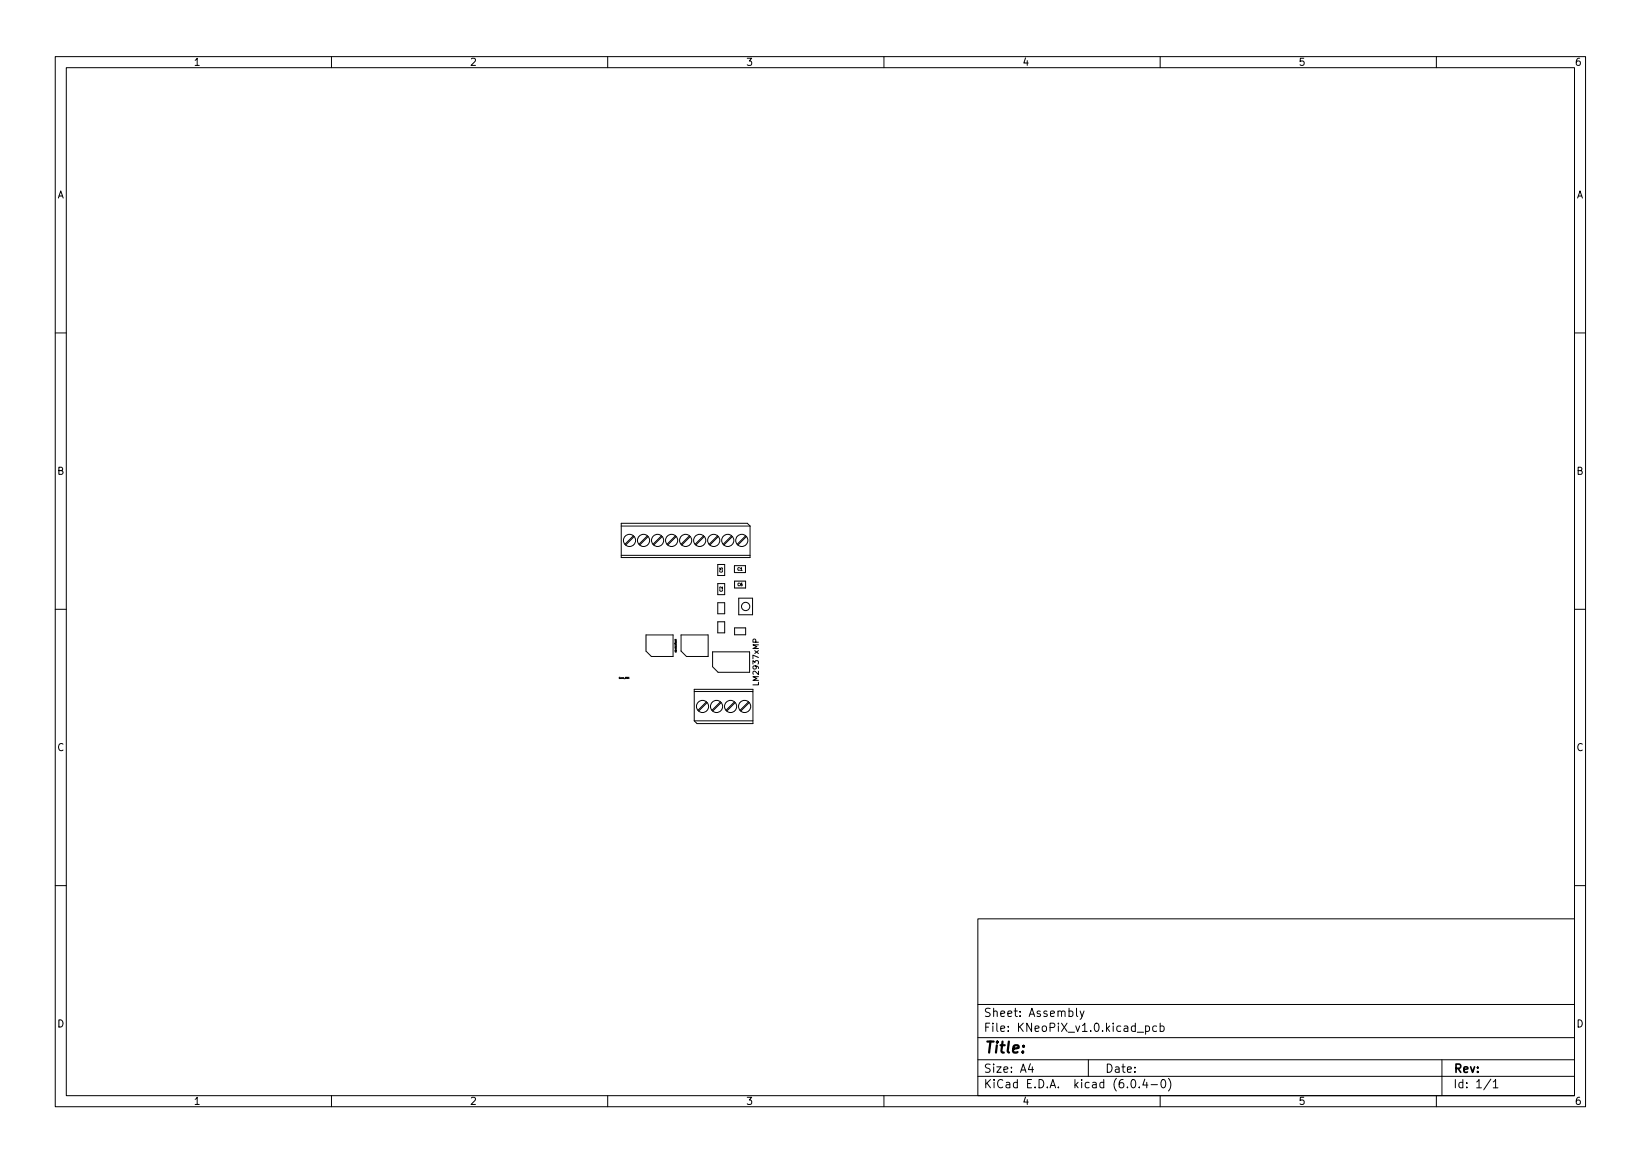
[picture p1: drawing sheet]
<svg xmlns="http://www.w3.org/2000/svg" width="297mm" height="210mm" viewBox="0 0 297 210" stroke-linecap="round" stroke-linejoin="round" font-family="sans-serif">
<defs><g id="words">
<text font-size="2.8" x="178" y="190.6">Title:</text>
<g font-size="2.1">
<text x="178" y="184">Sheet: Assembly</text>
<text x="178" y="186.7">File: KNeoPiX_v1.0.kicad_pcb</text>
<text x="178" y="196.9">KiCad E.D.A. kicad (6.0.4-0)</text>
<text x="178" y="194.1">Size: A4</text>
<text x="200" y="194.1">Date:</text>
<text x="263" y="194.1">Rev:</text>
<text x="263" y="196.9">Id: 1/1</text>
</g>
<g font-size="1.8">
<text x="35" y="11.9">1</text>
<text x="85" y="11.9">2</text>
<text x="135" y="11.9">3</text>
<text x="185" y="11.9">4</text>
<text x="235" y="11.9">5</text>
<text x="285" y="11.9">6</text>
<text x="10.3" y="35.9">A</text>
<text x="285.3" y="35.9">A</text>
<text x="10.3" y="85.9">B</text>
<text x="285.3" y="85.9">B</text>
<text x="10.3" y="135.9">C</text>
<text x="285.3" y="135.9">C</text>
<text x="10.3" y="185.9">D</text>
<text x="285.3" y="185.9">D</text>
<text x="35" y="199.9">1</text>
<text x="85" y="199.9">2</text>
<text x="135" y="199.9">3</text>
<text x="185" y="199.9">4</text>
<text x="235" y="199.9">5</text>
<text x="285" y="199.9">6</text>
</g>
<text font-size="1.4" x="137.3" y="123.8" transform="rotate(-90 137.3 123.8)">LM2937xMP</text>
<g font-size=".7">
<text x="130.8" y="107" transform="rotate(-90 130.8 107)">C2</text>
<text x="130.8" y="103.6" transform="rotate(-90 130.8 103.6)">C5</text>
<text x="133.5" y="103.2">C1</text>
<text x="133.5" y="106">C6</text>
</g>
<g font-size=".3">
<text x="122.4" y="118" transform="rotate(-90 122.4 118)">ADuM1201AR</text>
<text x="112.1" y="122.8">Conn_KNX</text>
</g>
</g></defs>
<g fill="none" stroke="#000" stroke-width=".18">
<path d="M10 10.2h277v190.1h-277zM12 12.2h273v186.1h-273zM60 10.2v2M110 10.2v2M160 10.2v2M210 10.2v2M260 10.2v2M10 60.2h2M285 60.2h2M112.5 94.7h22.8l.5 .5v5.7h-23.3zM112.5 95.2h23.3M114.7 96.9l-1.6 1.6"/>
<path d="M114.8 97.1l-1.6 1.5M117.2 96.9l-1.5 1.6M117.3 97.1l-1.5 1.5M119.7 96.9l-1.5 1.6M119.9 97.1l-1.6 1.5M122.3 96.9l-1.6 1.6M122.4 97.1l-1.5 1.5M124.8 96.9l-1.5 1.6M124.9 97.1l-1.5 1.5M127.4 96.9l-1.6 1.6M127.5 97.1l-1.6 1.5M129.9 96.9l-1.5 1.6"/>
<path d="M130 97.1l-1.5 1.5M132.4 96.9l-1.5 1.6M132.6 97.1l-1.6 1.5M135 96.9l-1.6 1.6M135.1 97.1l-1.5 1.5M10 110.2h2M112.5 100.5h23.3M116.9 114.9h4.9v3.9h-3.9l-1-1zM123.3 114.9h4.9v3.9h-3.9l-1-1zM129 117.9h6.7v3.7h-5.7l-1-1zM129.9 102.1h1.3v2h-1.3zM129.9 105.6h1.3v2h-1.3z"/>
<path d="M129.9 109.1h1.3v2h-1.3zM129.9 112.5h1.3v2h-1.3zM132.9 102.4h2v1.2h-2zM133 105.1h2v1.3h-2zM133 113.6h2v1.3h-2zM133.7 108.2h2.5v3h-2.5zM285 110.2h2M125.7 124.7h10.6v6.2h-10.1l-.5-.5zM125.7 130.4h10.6M125.7 125.1h10.6M127.9 127l-1.6 1.5M128 127.1l-1.5 1.6"/>
<path d="M130.4 127l-1.5 1.5M130.5 127.1l-1.5 1.6M132.9 127l-1.5 1.5M133.1 127.1l-1.6 1.6M135.5 127l-1.5 1.5M135.6 127.1l-1.5 1.6M10 160.2h2M177 166.3h108v32h-108zM285 160.2h2M60 198.3v2M110 198.3v2M160 198.3v2"/>
<path d="M177 194.8h108M177 191.8h108M177 187.8h108M177 181.8h108M186.5 192.5l-.4 1h1M186.9 193v1M194.9 182.4v1.3l.2 .2M195.5 182.9l.4 1M196.2 182.9l-.5 1.4-.2 .1M197 191.8v3M204.9 195.4l.2-.1a.8 .8 0 0 1 .5 .8 .8 .8 0 0 1-.5 .7 1 1 0 0 1-.2-1.4zM205.9 186.8h1.1"/>
<path d="M206.2 196.7v.1M207.2 195.3l-.3 1h.9M207.4 185.7l.4-.1 .3 .3v.4l-.2 .3h-.5M207.4 185.6v1.5M207.6 195.8v1M208.4 196.3h1.1M209.4 185.7l-.5-.1-.3 .3v.4l.2 .3h.6M210 198.3v2M210 185.7l.4-.1 .3 .3v.4l-.1 .3h-.6M210 185.1v1.5M210.4 195.4l.1-.1a.8 .8 0 0 1 .5 .8 .8 .8 0 0 1-.5 .7 1 1 0 0 1-.1-1.4zM211.5 195.1a1.72 1.72 0 0 1 0 2.3"/>
<path d="M260 198.3v2M261 191.8v6.5M269.9 195.3l-1.3 1.9M270.3 195.8l.4-.5v1.5M270.3 196.8h.8"/>
<circle cx="113.9" cy="97.8" r="1.1"/>
<circle cx="116.5" cy="97.8" r="1.1"/>
<circle cx="119" cy="97.8" r="1.1"/>
<circle cx="121.6" cy="97.8" r="1.1"/>
<circle cx="124.1" cy="97.8" r="1.1"/>
<circle cx="126.6" cy="97.8" r="1.1"/>
<circle cx="129.2" cy="97.8" r="1.1"/>
<circle cx="131.7" cy="97.8" r="1.1"/>
<circle cx="134.3" cy="97.8" r="1.1"/>
<circle cx="135" cy="109.7" r=".75"/>
<circle cx="127.2" cy="127.8" r="1.1"/>
<circle cx="129.7" cy="127.8" r="1.1"/>
<circle cx="132.2" cy="127.8" r="1.1"/>
<circle cx="134.8" cy="127.8" r="1.1"/>
</g>
<use href="#words"/>
</svg>
